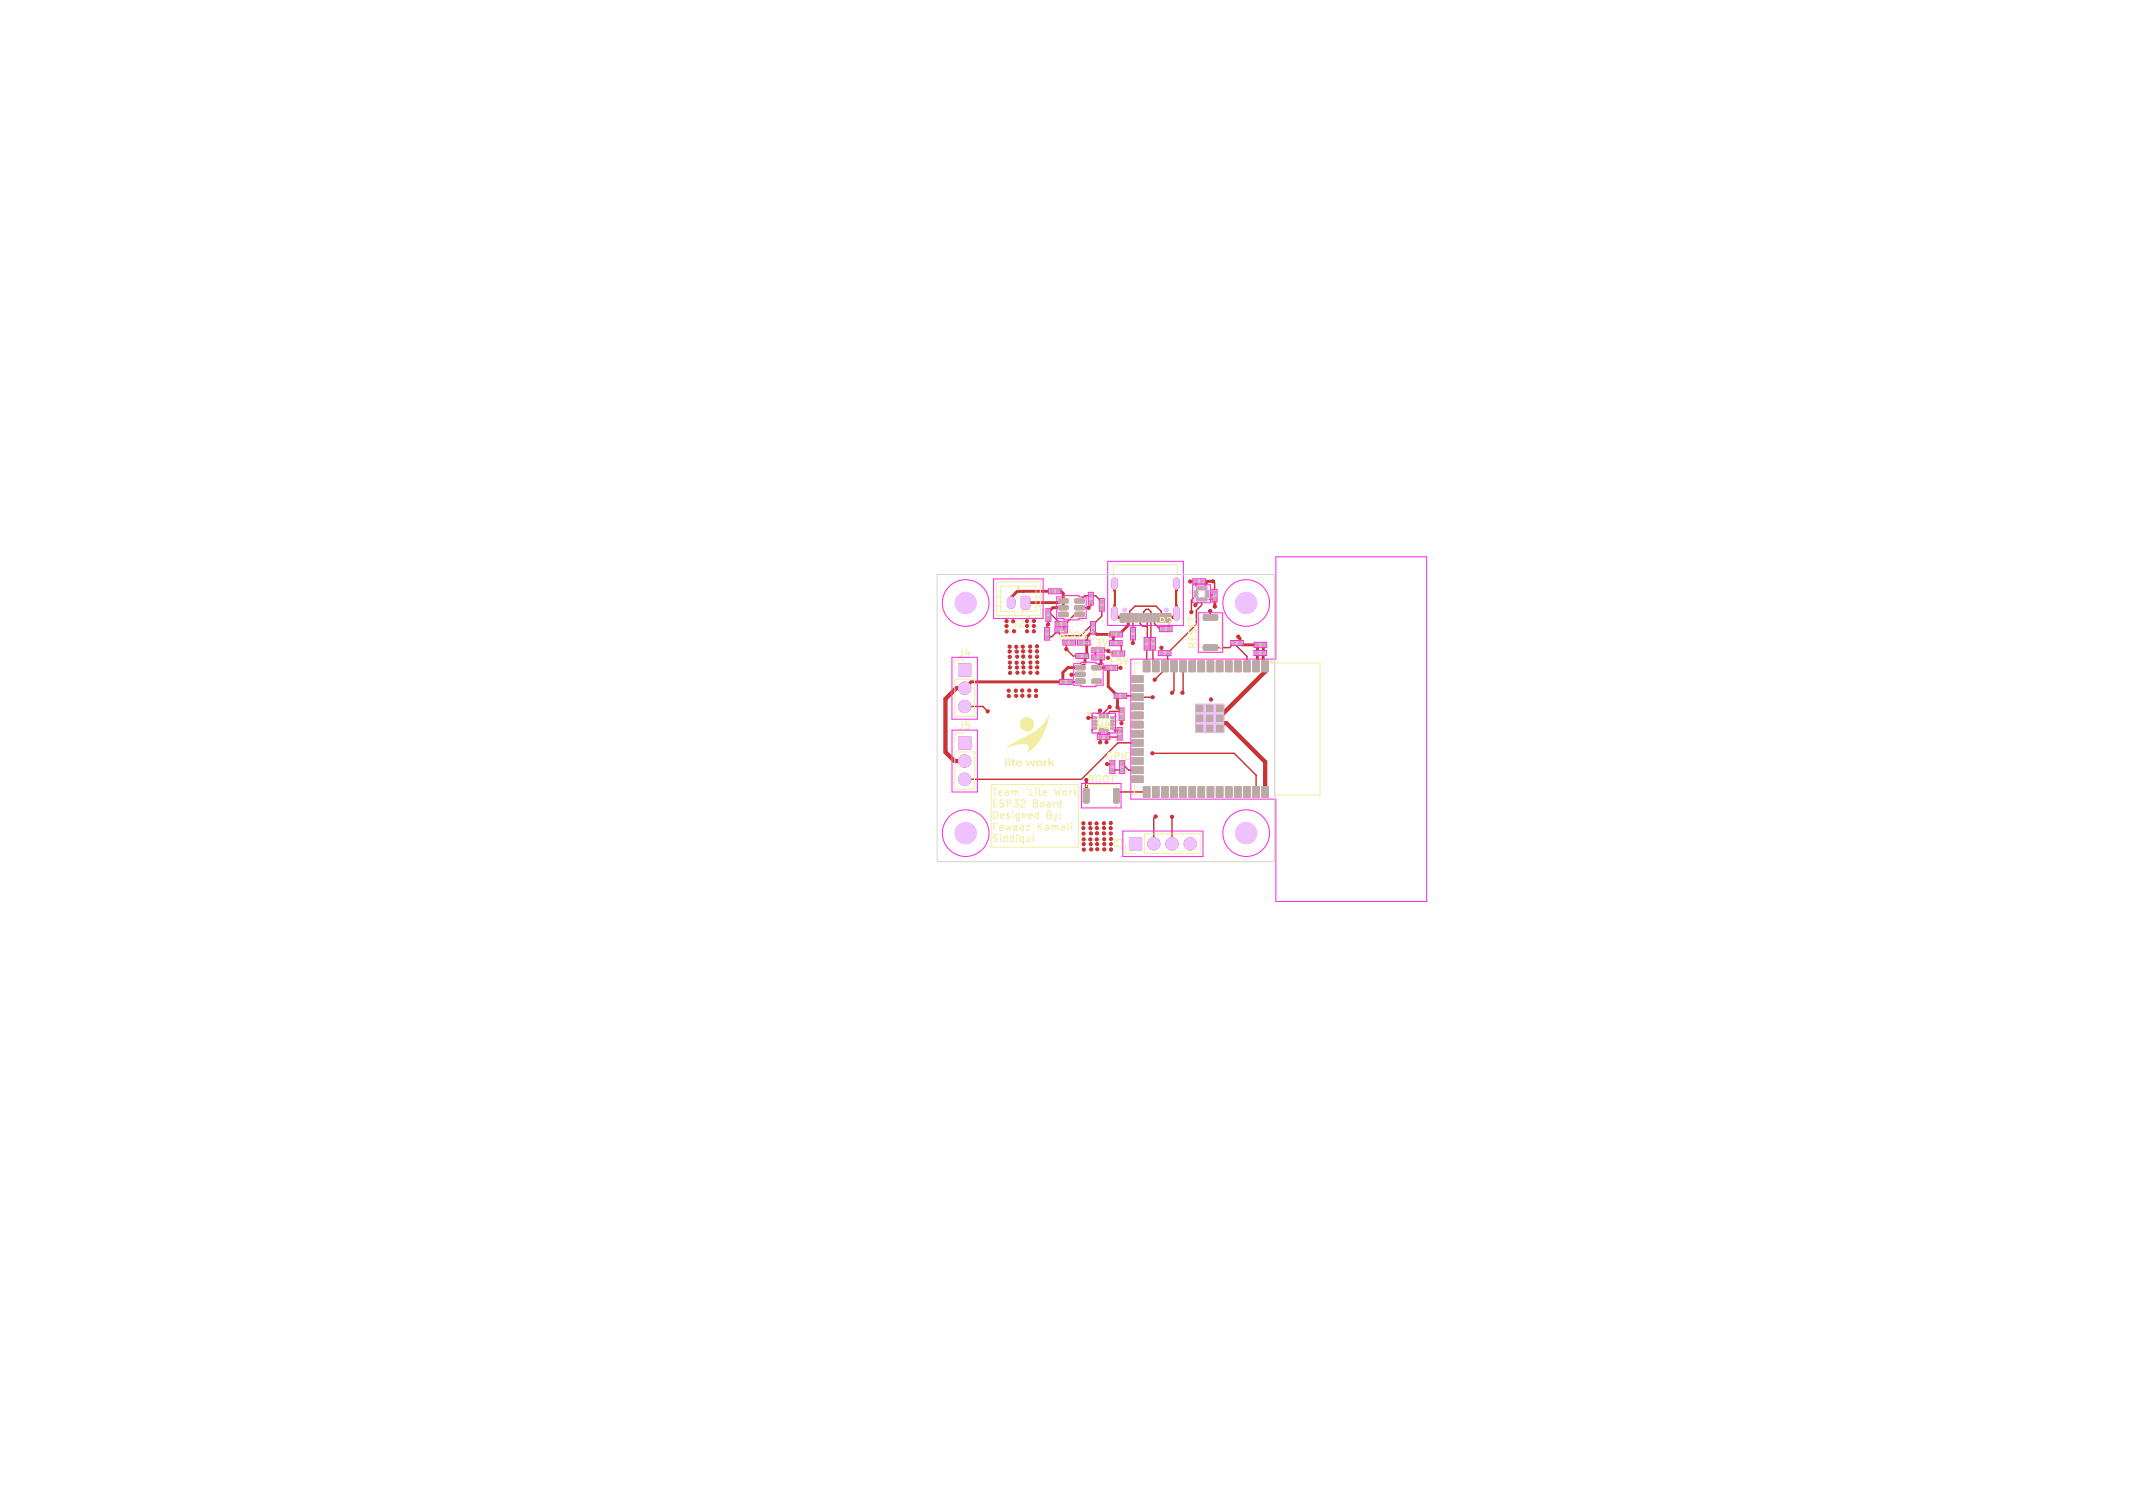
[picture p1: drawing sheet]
<svg xmlns="http://www.w3.org/2000/svg" width="297mm" height="210mm" viewBox="0 0 297 210" stroke-linecap="round" stroke-linejoin="round" font-family="sans-serif">
<defs><g id="words">
<g font-size="1.4" fill="#f2eda1">
<text x="140.8" y="87.6">J2</text>
<text x="133.3" y="91.7">J4</text>
<text x="166.8" y="90.5" transform="rotate(-90 166.8 90.5)">RESET</text>
<text x="133.3" y="101.8">J5</text>
<text x="152.6" y="101.4">U4</text>
<text x="138" y="110.9">Team</text>
<text x="138" y="112.5">ESP32</text>
<text x="142.8" y="110.9">'Lite</text>
<text x="143.7" y="112.5">Board</text>
<text x="147" y="110.9">Work</text>
<text x="151.3" y="109.3">BOOT</text>
<text x="138" y="114.1">Designed</text>
<text x="138" y="115.7">Fawaaz</text>
<text x="138" y="117.4">Siddiqui</text>
<text x="144.4" y="115.7">Kamali</text>
<text x="145.7" y="114.1">By:</text>
<text x="156.5" y="118.5" transform="rotate(-90 156.5 118.5)">J3</text>
</g>
<g font-size="1.4" fill="#ff26e2">
<text x="147.3" y="89.3">BOOST</text>
<text x="161.2" y="87.3">R2</text>
<text x="151.1" y="90.3">+3V</text>
<text x="154" y="92.8">+5V</text>
<text x="151.1" y="100.4">*</text>
<text x="152.6" y="102.3">C5</text>
<text x="153.9" y="106">GPIO</text>
</g>
</g></defs>
<g fill="#c83434" stroke="#c83434" stroke-width=".14">
<path d="M152 86.7l.4 .1-.1 .5h-.3z"/>
<path d="M152 87.6h.4l-.1 .6-.3-.1z"/>
<path d="M171.6 89.4h.5v.3h-.5z"/>
<path d="M172.4 89.4h.5l.1 .3h-.6z"/>
<path d="M154.7 89.4h.5l.1 .3-.6 .1z"/>
<path d="M155.5 89.4h.5l.1 .3-.6 .1z"/>
<path d="M147.7 94.8h.6v.3l-.6 .1z"/>
<path d="M148.5 94.8h.6v.3l-.5 .1z"/>
<path d="M147 82.2h.5l.1 .3h-.6z"/>
<path d="M146.2 82.2h.5l.1 .3h-.6z"/>
<path d="M151.7 82.7h.4l-.1 .6-.3-.1z"/>
<path d="M151.7 83.5h.4l-.1 .6-.3-.1z"/>
<path d="M153.2 84.3l.4 .1v.5h-.4z"/>
<path d="M153.2 83.5l.4 .1v.5h-.4z"/>
<path d="M155.3 96.7h.6v.3l-.6 .1z"/>
<path d="M156.1 96.7h.6v.3l-.5 .1z"/>
<path d="M161.5 90.8h.5l.1 .3h-.6z"/>
<path d="M162.3 90.8h.5l.1 .3h-.6z"/>
<path d="M159.5 89.8h.4l-.1 .6-.3-.1z"/>
<path d="M159.5 89h.4l-.1 .6-.3-.1z"/>
<path d="M160.4 89h.3v.6l-.4-.1z"/>
<path d="M160.4 89.8h.3v.6l-.4-.1z"/>
<path d="M157.6 87.5l.3 .1v.5h-.3z"/>
<path d="M157.6 88.4h.3v.6l-.3-.1z"/>
<path d="M161.6 87.4h.6v.4h-.5z"/>
<path d="M162.4 87.4h.6v.4h-.5z"/>
<path d="M154.7 106.9l.4 .1-.1 .5h-.3z"/>
<path d="M154.7 106.1l.4 .1-.1 .5h-.3z"/>
<path d="M147.1 86.7h.5l.1 .3-.6 .1z"/>
<path d="M147.9 86.7h.6v.3l-.6 .1z"/>
<path d="M156.1 106.9l.3 .1v.5h-.3z"/>
<path d="M156.1 106.1l.3 .1v.5h-.3z"/>
<path d="M152.2 91.4h.5l.1 .3h-.6z"/>
<path d="M153 91.4h.6v.3h-.6z"/>
<path d="M155 90.8h.6v.3l-.5 .1z"/>
<path d="M155.8 90.8h.6v.3l-.5 .1z"/>
<path d="M154.7 88.2h.6v.3h-.5z"/>
<path d="M155.5 88.2h.6v.3h-.5z"/>
<path d="M147.9 87.6h.5l.1 .3-.6 .1z"/>
<path d="M147.1 87.6h.5l.1 .3-.6 .1z"/>
<path d="M150.8 91.2h.5l.1 .3h-.6z"/>
<path d="M150 91.2h.5l.1 .3h-.6z"/>
<path d="M145.6 88.4h.4l-.1 .6-.3-.1z"/>
<path d="M145.6 87.6h.4l-.1 .6-.3-.1z"/>
<path d="M145.8 85h.4l-.1 .6-.3-.1z"/>
<path d="M145.8 85.8h.4l-.1 .6-.3-.1z"/>
<path d="M166.3 80.8h.5l.1 .3h-.6z"/>
<path d="M167.1 80.8h.5l.1 .3h-.6z"/>
<path d="M168.9 82.3h.4v.6l-.4-.1z"/>
<path d="M168.9 83.1h.4v.6l-.4-.1z"/>
<path d="M153 102.5h.5l.1 .3h-.6z"/>
<path d="M153.8 102.5h.5l.1 .3h-.6z"/>
<path d="M156 98.8h.4l-.1 .6-.3-.1z"/>
<path d="M156 99.6h.4l-.1 .6-.3-.1z"/>
<path d="M155.7 101.5h.4l-.1 .6-.3-.1z"/>
<path d="M155.7 102.3h.4l-.1 .6h-.3z"/>
<path d="M174.8 90.8l.5-.1 .1 .4h-.6z"/>
<path d="M175.6 90.8l.5-.1 .1 .4h-.6z"/>
<path d="M174.8 89.6h.6v.3l-.6 .1z"/>
<path d="M175.6 89.6h.6v.3l-.5 .1z"/>
<path d="M149.7 85.3h1.2l.1 .5-.2 .1h-1l-.1-.2z"/>
<path d="M149.7 84.4l1.2-.1 .1 .5-.2 .1h-1l-.1-.1z"/>
<path d="M149.7 83.4h1.2l.1 .5-.2 .1h-1l-.1-.2z"/>
<path d="M147.4 83.4h1.2l.1 .5-.1 .1h-1.1l-.1-.2z"/>
<path d="M147.4 84.4l1.2-.1 .1 .5-.1 .1h-1.1l-.1-.1z"/>
<path d="M147.4 85.3h1.2l.1 .5-.1 .1h-1.1l-.1-.2z"/>
<path d="M167.6 85.6h1.8l.1 .2v.5l-.2 .1h-1.6l-.1-.2z"/>
<path d="M167.6 89.8h1.8l.1 .2v.5l-.2 .1h-1.6l-.1-.2z"/>
<path d="M150.9 109.9l.5-.1 .2 .1v1.7l-.1 .2h-.5l-.1-.1z"/>
<path d="M155.1 109.9l.5-.1 .2 .1 .1 1.7-.2 .2h-.5l-.1-.1z"/>
<path d="M133.5 102.6h1.7v1.7h-1.7z"/>
<path d="M133.5 92.5h1.7v1.7h-1.7z"/>
<path d="M157.3 116.7h1.7v1.7h-1.7z"/>
<path d="M142.3 83.1h.8l.3 .1v1.4l-.2 .2h-.8l-.2-.2z"/>
<path d="M152.3 99.8h.4v.3h-.4z"/>
<path d="M154.7 101.3h.4v.3h-.4z"/>
<path d="M154.7 100.8h.4v.3h-.4z"/>
<path d="M154.7 100.3h.4v.3h-.4z"/>
<path d="M154.7 99.8h.4v.3h-.4z"/>
<path d="M154.1 99.5h.2v.5h-.2z"/>
<path d="M153.6 99.5h.2v.5h-.2z"/>
<path d="M153.1 99.5h.2v.5h-.2z"/>
<path d="M175.7 92h.9v1.5h-.9z"/>
<path d="M174.4 92h.9v1.5h-.9z"/>
<path d="M173.2 92h.9v1.5h-.9z"/>
<path d="M171.9 92h.9v1.5h-.9z"/>
<path d="M170.6 92h.9v1.5h-.9z"/>
<path d="M169.4 92h.9v1.5h-.9z"/>
<path d="M168.1 92h.9v1.5h-.9z"/>
<path d="M166.8 92h.9v1.5h-.9z"/>
<path d="M165.6 92h.9v1.5h-.9z"/>
<path d="M164.3 92h.9v1.5h-.9z"/>
<path d="M163 92h.9v1.5h-.9z"/>
<path d="M161.7 92h.9v1.5h-.9z"/>
<path d="M160.5 92h.9v1.5h-.9z"/>
<path d="M159.2 92h.9v1.5h-.9z"/>
<path d="M157.7 94.1h1.5v.9h-1.5z"/>
<path d="M157.7 95.4h1.5v.9h-1.5z"/>
<path d="M157.7 96.6h1.5v.9h-1.5z"/>
<path d="M157.7 97.9h1.5v.9h-1.5z"/>
<path d="M157.7 99.2h1.5v.9h-1.5z"/>
<path d="M157.7 100.5h1.5v.9h-1.5z"/>
<path d="M157.7 101.7h1.5v.9h-1.5z"/>
<path d="M157.7 103h1.5v.9h-1.5z"/>
<path d="M157.7 104.3h1.5v.9h-1.5z"/>
<path d="M157.7 105.5h1.5v.9h-1.5z"/>
<path d="M157.7 106.8h1.5v.9h-1.5z"/>
<path d="M157.7 108.1h1.5v.9h-1.5z"/>
<path d="M159.2 109.5h.9v1.5h-.9z"/>
<path d="M160.5 109.5h.9v1.5h-.9z"/>
<path d="M161.7 109.5h.9v1.5h-.9z"/>
<path d="M163 109.5h.9v1.5h-.9z"/>
<path d="M164.3 109.5h.9v1.5h-.9z"/>
<path d="M165.6 109.5h.9v1.5h-.9z"/>
<path d="M166.8 109.5h.9v1.5h-.9z"/>
<path d="M168.1 109.5h.9v1.5h-.9z"/>
<path d="M169.4 109.5h.9v1.5h-.9z"/>
<path d="M170.6 109.5h.9v1.5h-.9z"/>
<path d="M171.9 109.5h.9v1.5h-.9z"/>
<path d="M173.2 109.5h.9v1.5h-.9z"/>
<path d="M174.4 109.5h.9v1.5h-.9z"/>
<path d="M175.7 109.5h.9v1.5h-.9z"/>
<path d="M166.5 98.1h3.9v3.9h-3.9z"/>
<path d="M162.4 85.4h.6v1.2h-.6z"/>
<path d="M161.6 85.4h.6v1.2h-.6z"/>
<path d="M160.6 85.4h.3v1.2h-.3z"/>
<path d="M159.6 85.4h.3v1.2h-.3z"/>
<path d="M159.1 85.4h.3v1.2h-.3z"/>
<path d="M158.1 85.4h.3v1.2h-.3z"/>
<path d="M156.8 85.4h.6v1.2h-.6z"/>
<path d="M156 85.4h.6v1.2h-.6z"/>
<path d="M157.6 85.4h.3v1.2h-.3z"/>
<path d="M158.6 85.4h.3v1.2h-.3z"/>
<path d="M160.1 85.4h.3v1.2h-.3z"/>
<path d="M161.1 85.4h.3v1.2h-.3z"/>
<path d="M149.8 92.7h1.2l.1 .5-.2 .1h-1l-.1-.2z"/>
<path d="M149.8 93.7l1.2-.1 .1 .5-.2 .1h-1l-.1-.1z"/>
<path d="M149.8 94.6h1.2l.1 .5-.2 .1h-1l-.1-.2z"/>
<path d="M152.1 94.6h1.2v.5l-.1 .1h-1.1l-.1-.2z"/>
<path d="M152.1 92.7h1.2v.5l-.1 .1h-1.1l-.1-.2z"/>
<path d="M166.4 82.3h.3v.3h-.3z"/>
<path d="M166.4 82.8h.3v.3h-.3z"/>
<path d="M166.7 83.3h.3v.4h-.3z"/>
<path d="M167.2 83.3h.3v.4h-.3z"/>
<path d="M167.7 83.3h.3v.4h-.3z"/>
<path d="M167.9 82.8h.4v.3h-.4z"/>
<path d="M167.9 82.3h.4v.3h-.4z"/>
<path d="M167.7 81.7h.3v.4h-.3z"/>
<path d="M167.2 81.7h.3v.4h-.3z"/>
<path d="M166.7 81.7h.3v.4h-.3z"/>
<circle cx="134.3" cy="106" r=".85"/>
<circle cx="134.3" cy="108.5" r=".85"/>
<circle cx="134.3" cy="95.8" r=".85"/>
<circle cx="134.3" cy="98.4" r=".85"/>
<circle cx="160.7" cy="117.5" r=".85"/>
<circle cx="163.2" cy="117.5" r=".85"/>
<circle cx="165.7" cy="117.5" r=".85"/>
<circle cx="169.1" cy="98.6" r=".3"/>
<circle cx="167.7" cy="98.6" r=".3"/>
<circle cx="169.8" cy="99.3" r=".3"/>
<circle cx="168.4" cy="99.3" r=".3"/>
<circle cx="167" cy="99.3" r=".3"/>
<circle cx="169.1" cy="100" r=".3"/>
<circle cx="167.7" cy="100" r=".3"/>
<circle cx="169.8" cy="100.7" r=".3"/>
<circle cx="168.4" cy="100.7" r=".3"/>
<circle cx="167" cy="100.7" r=".3"/>
<circle cx="169.1" cy="101.4" r=".3"/>
<circle cx="167.7" cy="101.4" r=".3"/>
<circle cx="141.4" cy="96.2" r=".22"/>
<circle cx="142.3" cy="96.9" r=".22"/>
<circle cx="143.3" cy="96.2" r=".22"/>
<circle cx="140.5" cy="96.2" r=".22"/>
<circle cx="144.3" cy="96.2" r=".23"/>
<circle cx="141.5" cy="96.9" r=".22"/>
<circle cx="142.3" cy="96.2" r=".22"/>
<circle cx="140.5" cy="96.9" r=".22"/>
<circle cx="144.3" cy="96.9" r=".22"/>
<circle cx="143.3" cy="96.9" r=".22"/>
<circle cx="143.4" cy="90" r=".23"/>
<circle cx="142.4" cy="90.1" r=".23"/>
<circle cx="141.6" cy="90.7" r=".22"/>
<circle cx="144.4" cy="90.7" r=".22"/>
<circle cx="144.4" cy="91.5" r=".22"/>
<circle cx="143.5" cy="90.7" r=".23"/>
<circle cx="142.5" cy="91.4" r=".23"/>
<circle cx="140.6" cy="90.1" r=".22"/>
<circle cx="143.4" cy="91.5" r=".22"/>
<circle cx="142.5" cy="90.7" r=".23"/>
<circle cx="141.6" cy="91.5" r=".22"/>
<circle cx="141.5" cy="90.1" r=".23"/>
<circle cx="140.6" cy="91.5" r=".22"/>
<circle cx="140.6" cy="90.7" r=".22"/>
<circle cx="142.5" cy="93.7" r=".22"/>
<circle cx="142.5" cy="92.9" r=".22"/>
<circle cx="140.6" cy="92.3" r=".22"/>
<circle cx="140.6" cy="93.7" r=".23"/>
<circle cx="143.5" cy="92.3" r=".23"/>
<circle cx="140.6" cy="92.9" r=".23"/>
<circle cx="141.7" cy="93.7" r=".23"/>
<circle cx="142.5" cy="92.3" r=".23"/>
<circle cx="143.5" cy="93.7" r=".23"/>
<circle cx="141.6" cy="92.3" r=".22"/>
<circle cx="144.4" cy="92.9" r=".22"/>
<circle cx="144.4" cy="93.7" r=".23"/>
<circle cx="143.5" cy="92.9" r=".23"/>
<circle cx="141.6" cy="93" r=".22"/>
<circle cx="144.4" cy="90" r=".23"/>
<circle cx="144.4" cy="92.2" r=".23"/>
<circle cx="152.7" cy="116" r=".23"/>
<circle cx="152.7" cy="115.3" r=".23"/>
<circle cx="150.9" cy="114.7" r=".23"/>
<circle cx="150.9" cy="116.1" r=".22"/>
<circle cx="153.7" cy="114.7" r=".23"/>
<circle cx="150.9" cy="115.3" r=".23"/>
<circle cx="151.9" cy="116.1" r=".22"/>
<circle cx="152.7" cy="114.7" r=".22"/>
<circle cx="153.7" cy="116.1" r=".22"/>
<circle cx="151.8" cy="114.7" r=".23"/>
<circle cx="154.7" cy="115.3" r=".22"/>
<circle cx="154.7" cy="116.1" r=".23"/>
<circle cx="153.7" cy="115.3" r=".23"/>
<circle cx="151.8" cy="115.3" r=".22"/>
<circle cx="154.7" cy="114.6" r=".23"/>
<circle cx="152.8" cy="118.3" r=".22"/>
<circle cx="152.7" cy="116.9" r=".22"/>
<circle cx="152.8" cy="117.5" r=".22"/>
<circle cx="151.9" cy="117.6" r=".22"/>
<circle cx="150.9" cy="117.6" r=".23"/>
<circle cx="150.9" cy="116.9" r=".23"/>
<circle cx="151.9" cy="118.3" r=".22"/>
<circle cx="150.9" cy="118.3" r=".23"/>
<circle cx="153.7" cy="118.3" r=".22"/>
<circle cx="154.7" cy="118.3" r=".23"/>
<circle cx="154.7" cy="117.5" r=".22"/>
<circle cx="154.7" cy="116.8" r=".23"/>
<circle cx="153.8" cy="117.5" r=".22"/>
<circle cx="153.7" cy="116.9" r=".23"/>
<circle cx="151.8" cy="116.9" r=".22"/>
<circle cx="141.2" cy="87.9" r=".22"/>
<circle cx="140.2" cy="87.9" r=".22"/>
<circle cx="143" cy="87.9" r=".22"/>
<circle cx="144" cy="87.9" r=".22"/>
<circle cx="143.9" cy="87.2" r=".23"/>
<circle cx="143" cy="87.2" r=".22"/>
<circle cx="140.1" cy="87.2" r=".22"/>
<circle cx="144" cy="86.5" r=".22"/>
<circle cx="143" cy="86.5" r=".22"/>
<circle cx="140.2" cy="86.5" r=".22"/>
<circle cx="153.2" cy="103.4" r=".22"/>
<circle cx="155.9" cy="101.8" r=".22"/>
<circle cx="163.2" cy="96.5" r=".22"/>
<circle cx="160.9" cy="113.7" r=".22"/>
<circle cx="164.6" cy="96.5" r=".22"/>
<circle cx="163.2" cy="113.7" r=".22"/>
<circle cx="160.5" cy="104.9" r=".22"/>
<circle cx="137.5" cy="99.1" r=".22"/>
<circle cx="160.5" cy="97.1" r=".23"/>
<circle cx="165.9" cy="85.2" r=".23"/>
<circle cx="154.5" cy="98.5" r=".22"/>
<circle cx="160.8" cy="94.7" r=".23"/>
<circle cx="153.2" cy="99" r=".22"/>
<circle cx="166.4" cy="84.3" r=".23"/>
<circle cx="157.7" cy="89.5" r=".22"/>
<circle cx="154.3" cy="90.6" r=".22"/>
<circle cx="156.2" cy="100.7" r=".22"/>
<circle cx="168.9" cy="81" r=".22"/>
<circle cx="168.5" cy="85.1" r=".23"/>
<circle cx="151.6" cy="84.6" r=".23"/>
<circle cx="145.9" cy="87" r=".22"/>
<circle cx="149.2" cy="94" r=".22"/>
<circle cx="154.1" cy="103.4" r=".23"/>
<circle cx="154.2" cy="106.4" r=".22"/>
<circle cx="169.1" cy="101.5" r=".23"/>
<circle cx="167.7" cy="101.5" r=".23"/>
<circle cx="168.4" cy="100.8" r=".22"/>
<circle cx="167" cy="100.8" r=".22"/>
<circle cx="167.7" cy="100.1" r=".22"/>
<circle cx="169.1" cy="100.1" r=".22"/>
<circle cx="165.7" cy="81" r=".22"/>
<circle cx="155.6" cy="98.5" r=".23"/>
<circle cx="161.7" cy="90.2" r=".23"/>
<circle cx="169.2" cy="84.5" r=".23"/>
<circle cx="172.4" cy="88.7" r=".23"/>
<circle cx="148.5" cy="90.4" r=".23"/>
<circle cx="169.9" cy="100.8" r=".22"/>
<circle cx="169.8" cy="99.4" r=".23"/>
<circle cx="168.4" cy="99.4" r=".23"/>
<circle cx="167.1" cy="99.3" r=".22"/>
<circle cx="167.7" cy="98.7" r=".22"/>
<circle cx="169.1" cy="98.7" r=".22"/>
<circle cx="168.6" cy="97.4" r=".22"/>
<circle cx="168.5" cy="98.8" r=".22"/>
</g>
<path d="M140.8 83.7v.5" fill="none" stroke="#c83434" stroke-width="1.2"/>
<path d="M155.2 80.9v.8M155.2 84.9v1.1M163.8 80.9v.8M163.8 84.9v1.1" fill="none" stroke="#c83434" stroke-width=".9"/>
<g fill="none" stroke="#c83434" stroke-width=".4">
<path d="M142.5 82.3v.1M146.5 82.3l-4.9 .1-.8 .8v.7M147.3 82.3h.5l.2 .3v2h-1.4l-.6 .6M148 83.7l-.2 .2h-5M151.3 89.5v1.6l-.2 .3v.9l-.7 .7h-1.7l-.7 .7v1.3h-12.8l-.9 .8M152.2 87.8l.5 .6h2.3v1.2M153.3 91.6v.8l-.6 .6h1.6v2.6l1.3 1.3v1.6l.6 .6M155.2 81.3v4.1l.6 .6h.5M157.1 86v1.1l-1.3 1.3M163.8 81.3v4.1l-.6 .6M167.4 81h1.5M169.1 83.4v1.1"/>
<path d="M172.4 88.7l.3 .2v.7l.2 .2h2.2v2.8l-.2 .2M175.9 89.8v2.7l.3 .3M175.9 90.9h.1M151.3 108.6v2.2M151.3 110.8h-.1"/>
</g>
<g fill="none" stroke="#c83434" stroke-width=".2">
<path d="M134.3 98.4h2.6l.6 .7M146 86.1v.8l-.2 .2v.8M146 85.2l1.4 1.4v.3M147.4 87.8l-.9 .9h-.7M148.5 89.5v.9l.9 1h.9M150.3 83.7l.7-.7h1.6l.8 .8M150.3 85.6h-.7l-1.3 1.3h-.1v.9M150.4 93.9l-1.2 .1M150.4 94.9l-.1 .1h-1.5M151.6 99.9h.9M151.9 83.8v.5l-.3 .3h-1.3M152.5 91.5v.1"/>
<path d="M152.5 90.6v.9M153.2 99v.7M153.3 90.6h.9l.5 .4h.6M153.4 84.6v1.2l-1.2 1.2h-.2l-1.5 1.5h-2.7M154.5 98.5l-.8 .8v.4M155.8 89.6l.3 .3v1.1M156.2 99.9v.8M156.2 99.1h-1.6l-.4 .3v.3M156.4 96.9h1.8l.2 .2h2.1M157.8 88.7l-.1 .8M157.8 86v1.8M158.8 86v.9l.3 .3h.7"/>
<path d="M159.3 86v-.8l.3-.3h.3l.4 .3v3.8l.2 .3M159.7 90.1v2.7M159.8 86v3.2h-.1M160.5 90.1v2.3l.4 .4M160.8 86v.9l.7 .7M161.7 85.8v-.7l-.7-.7h-3l-.7 .7v.7l-.2 .2M161.7 90.2l.1 .8M163.5 92.8v3.4l-.3 .3M164.7 92.8v3.6l-.1 .1M165.7 81h.9v.7l.2 .2v.3l-.3 .2M166.5 82.9l-.6 .7v1.6M166.8 83.5v.4l-.4 .4"/>
<path d="M167.3 81.9h.5v-.4l.5-.5h.7l.1 .1v1.5l-.4 .3h-.6M167.3 83.5v.8l-.7 .7v2l-4 4v1.4l-.4 .4v.4l-1.4 1.5M168.5 85.1v.9M168.5 90.2h2.7l.6-.6 1.8 1.8v1.4M169.1 83.4l-.1 .1h-1.2M169.1 81.8h.1M153.3 102.6l-.1 .8M154.1 103.4h.1M154.9 107.2h.1M154.9 107.2h1.3M154.9 101.4l.3 .4h.7M155.9 102.6h-1.8v.8"/>
<path d="M156.3 106.4l.9 .9h1.2M158.4 103.4h-2.7l-5.1 5.1h-16.3M159.7 110.3h-3.7l-.5 .5M160.5 104.9h11.4l3 3v2.4M160.9 113.7l-.2 .3v3.5M163.2 113.8v3.7M163.2 113.8h.1M174.9 110.3h.1"/>
</g>
<path d="M134.3 95.8h-1.2l-1.5 1.5v7.4l1.3 1.3h1.4M168.5 98.8l-.1 1.2M176.2 92.8v.7l-6.6 6.5h-1.2M168.4 100l.7 .7h1.7l5.4 5.4v4.2" fill="none" stroke="#c83434" stroke-width=".6"/>
<g fill="#efc1ff" stroke="#efc1ff" stroke-width=".14">
<path d="M152 86.7l.4 .1-.1 .5h-.3z"/>
<path d="M152 87.6h.4l-.1 .6-.3-.1z"/>
<path d="M171.6 89.4h.5v.3h-.5z"/>
<path d="M172.4 89.4h.5l.1 .3h-.6z"/>
<path d="M154.7 89.4h.5l.1 .3-.6 .1z"/>
<path d="M155.5 89.4h.5l.1 .3-.6 .1z"/>
<path d="M147.7 94.8h.6v.3l-.6 .1z"/>
<path d="M148.5 94.8h.6v.3l-.5 .1z"/>
<path d="M147 82.2h.5l.1 .3h-.6z"/>
<path d="M146.2 82.2h.5l.1 .3h-.6z"/>
<path d="M151.7 82.7h.4l-.1 .6-.3-.1z"/>
<path d="M151.7 83.5h.4l-.1 .6-.3-.1z"/>
<path d="M153.2 84.3l.4 .1v.5h-.4z"/>
<path d="M153.2 83.5l.4 .1v.5h-.4z"/>
<path d="M155.3 96.7h.6v.3l-.6 .1z"/>
<path d="M156.1 96.7h.6v.3l-.5 .1z"/>
<path d="M161.5 90.8h.5l.1 .3h-.6z"/>
<path d="M162.3 90.8h.5l.1 .3h-.6z"/>
<path d="M159.5 89.8h.4l-.1 .6-.3-.1z"/>
<path d="M159.5 89h.4l-.1 .6-.3-.1z"/>
<path d="M160.4 89h.3v.6l-.4-.1z"/>
<path d="M160.4 89.8h.3v.6l-.4-.1z"/>
<path d="M157.6 87.5l.3 .1v.5h-.3z"/>
<path d="M157.6 88.4h.3v.6l-.3-.1z"/>
<path d="M161.6 87.4h.6v.4h-.5z"/>
<path d="M162.4 87.4h.6v.4h-.5z"/>
<path d="M154.7 106.9l.4 .1-.1 .5h-.3z"/>
<path d="M154.7 106.1l.4 .1-.1 .5h-.3z"/>
<path d="M147.1 86.7h.5l.1 .3-.6 .1z"/>
<path d="M147.9 86.7h.6v.3l-.6 .1z"/>
<path d="M156.1 106.9l.3 .1v.5h-.3z"/>
<path d="M156.1 106.1l.3 .1v.5h-.3z"/>
<path d="M152.2 91.4h.5l.1 .3h-.6z"/>
<path d="M153 91.4h.6v.3h-.6z"/>
<path d="M155 90.8h.6v.3l-.5 .1z"/>
<path d="M155.8 90.8h.6v.3l-.5 .1z"/>
<path d="M154.7 88.2h.6v.3h-.5z"/>
<path d="M155.5 88.2h.6v.3h-.5z"/>
<path d="M147.9 87.6h.5l.1 .3-.6 .1z"/>
<path d="M147.1 87.6h.5l.1 .3-.6 .1z"/>
<path d="M150.8 91.2h.5l.1 .3h-.6z"/>
<path d="M150 91.2h.5l.1 .3h-.6z"/>
<path d="M145.6 88.4h.4l-.1 .6-.3-.1z"/>
<path d="M145.6 87.6h.4l-.1 .6-.3-.1z"/>
<path d="M145.8 85h.4l-.1 .6-.3-.1z"/>
<path d="M145.8 85.8h.4l-.1 .6-.3-.1z"/>
<path d="M166.3 80.8h.5l.1 .3h-.6z"/>
<path d="M167.1 80.8h.5l.1 .3h-.6z"/>
<path d="M168.9 82.3h.4v.6l-.4-.1z"/>
<path d="M168.9 83.1h.4v.6l-.4-.1z"/>
<path d="M153 102.5h.5l.1 .3h-.6z"/>
<path d="M153.8 102.5h.5l.1 .3h-.6z"/>
<path d="M156 98.8h.4l-.1 .6-.3-.1z"/>
<path d="M156 99.6h.4l-.1 .6-.3-.1z"/>
<path d="M155.7 101.5h.4l-.1 .6-.3-.1z"/>
<path d="M155.7 102.3h.4l-.1 .6h-.3z"/>
<path d="M174.8 90.8l.5-.1 .1 .4h-.6z"/>
<path d="M175.6 90.8l.5-.1 .1 .4h-.6z"/>
<path d="M174.8 89.6h.6v.3l-.6 .1z"/>
<path d="M175.6 89.6h.6v.3l-.5 .1z"/>
<path d="M149.7 85.3h1.2l.1 .5-.2 .1h-1l-.1-.2z"/>
<path d="M149.7 84.4l1.2-.1 .1 .5-.2 .1h-1l-.1-.1z"/>
<path d="M149.7 83.4h1.2l.1 .5-.2 .1h-1l-.1-.2z"/>
<path d="M147.4 83.4h1.2l.1 .5-.1 .1h-1.1l-.1-.2z"/>
<path d="M147.4 84.4l1.2-.1 .1 .5-.1 .1h-1.1l-.1-.1z"/>
<path d="M147.4 85.3h1.2l.1 .5-.1 .1h-1.1l-.1-.2z"/>
<path d="M167.6 85.6h1.8l.1 .2v.5l-.2 .1h-1.6l-.1-.2z"/>
<path d="M167.6 89.8h1.8l.1 .2v.5l-.2 .1h-1.6l-.1-.2z"/>
<path d="M150.9 109.9l.5-.1 .2 .1v1.7l-.1 .2h-.5l-.1-.1z"/>
<path d="M155.1 109.9l.5-.1 .2 .1 .1 1.7-.2 .2h-.5l-.1-.1z"/>
<path d="M133.5 102.6h1.7v1.7h-1.7z"/>
<path d="M133.5 92.5h1.7v1.7h-1.7z"/>
<path d="M157.3 116.7h1.7v1.7h-1.7z"/>
<path d="M142.3 83.1h.8l.3 .1v1.4l-.2 .2h-.8l-.2-.2z"/>
<path d="M152.3 99.8h.4v.3h-.4z"/>
<path d="M154.7 101.3h.4v.3h-.4z"/>
<path d="M154.7 100.8h.4v.3h-.4z"/>
<path d="M154.7 100.3h.4v.3h-.4z"/>
<path d="M154.7 99.8h.4v.3h-.4z"/>
<path d="M154.1 99.5h.2v.5h-.2z"/>
<path d="M153.6 99.5h.2v.5h-.2z"/>
<path d="M153.1 99.5h.2v.5h-.2z"/>
<path d="M175.7 92h.9v1.5h-.9z"/>
<path d="M174.4 92h.9v1.5h-.9z"/>
<path d="M173.2 92h.9v1.5h-.9z"/>
<path d="M171.9 92h.9v1.5h-.9z"/>
<path d="M170.6 92h.9v1.5h-.9z"/>
<path d="M169.4 92h.9v1.5h-.9z"/>
<path d="M168.1 92h.9v1.5h-.9z"/>
<path d="M166.8 92h.9v1.5h-.9z"/>
<path d="M165.6 92h.9v1.5h-.9z"/>
<path d="M164.3 92h.9v1.5h-.9z"/>
<path d="M163 92h.9v1.5h-.9z"/>
<path d="M161.7 92h.9v1.5h-.9z"/>
<path d="M160.5 92h.9v1.5h-.9z"/>
<path d="M159.2 92h.9v1.5h-.9z"/>
<path d="M157.7 94.1h1.5v.9h-1.5z"/>
<path d="M157.7 95.4h1.5v.9h-1.5z"/>
<path d="M157.7 96.6h1.5v.9h-1.5z"/>
<path d="M157.7 97.9h1.5v.9h-1.5z"/>
<path d="M157.7 99.2h1.5v.9h-1.5z"/>
<path d="M157.7 100.5h1.5v.9h-1.5z"/>
<path d="M157.7 101.7h1.5v.9h-1.5z"/>
<path d="M157.7 103h1.5v.9h-1.5z"/>
<path d="M157.7 104.3h1.5v.9h-1.5z"/>
<path d="M157.7 105.5h1.5v.9h-1.5z"/>
<path d="M157.7 106.8h1.5v.9h-1.5z"/>
<path d="M157.7 108.1h1.5v.9h-1.5z"/>
<path d="M159.2 109.5h.9v1.5h-.9z"/>
<path d="M160.5 109.5h.9v1.5h-.9z"/>
<path d="M161.7 109.5h.9v1.5h-.9z"/>
<path d="M163 109.5h.9v1.5h-.9z"/>
<path d="M164.3 109.5h.9v1.5h-.9z"/>
<path d="M165.6 109.5h.9v1.5h-.9z"/>
<path d="M166.8 109.5h.9v1.5h-.9z"/>
<path d="M168.1 109.5h.9v1.5h-.9z"/>
<path d="M169.4 109.5h.9v1.5h-.9z"/>
<path d="M170.6 109.5h.9v1.5h-.9z"/>
<path d="M171.9 109.5h.9v1.5h-.9z"/>
<path d="M173.2 109.5h.9v1.5h-.9z"/>
<path d="M174.4 109.5h.9v1.5h-.9z"/>
<path d="M175.7 109.5h.9v1.5h-.9z"/>
<path d="M166.5 98.1h3.9v3.9h-3.9z"/>
<path d="M162.4 85.4h.6v1.2h-.6z"/>
<path d="M161.6 85.4h.6v1.2h-.6z"/>
<path d="M160.6 85.4h.3v1.2h-.3z"/>
<path d="M159.6 85.4h.3v1.2h-.3z"/>
<path d="M159.1 85.4h.3v1.2h-.3z"/>
<path d="M158.1 85.4h.3v1.2h-.3z"/>
<path d="M156.8 85.4h.6v1.2h-.6z"/>
<path d="M156 85.4h.6v1.2h-.6z"/>
<path d="M157.6 85.4h.3v1.2h-.3z"/>
<path d="M158.6 85.4h.3v1.2h-.3z"/>
<path d="M160.1 85.4h.3v1.2h-.3z"/>
<path d="M161.1 85.4h.3v1.2h-.3z"/>
<path d="M149.8 92.7h1.2l.1 .5-.2 .1h-1l-.1-.2z"/>
<path d="M149.8 93.7l1.2-.1 .1 .5-.2 .1h-1l-.1-.1z"/>
<path d="M149.8 94.6h1.2l.1 .5-.2 .1h-1l-.1-.2z"/>
<path d="M152.1 94.6h1.2v.5l-.1 .1h-1.1l-.1-.2z"/>
<path d="M152.1 92.7h1.2v.5l-.1 .1h-1.1l-.1-.2z"/>
<path d="M166.3 82.2h.5v.5h-.5z"/>
<path d="M166.3 82.7h.5v.5h-.5z"/>
<path d="M166.6 83.2h.5v.6h-.5z"/>
<path d="M167.1 83.2h.5v.6h-.5z"/>
<path d="M167.6 83.2h.5v.6h-.5z"/>
<path d="M167.8 82.7h.6v.5h-.6z"/>
<path d="M167.8 82.2h.6v.5h-.6z"/>
<path d="M167.6 81.6h.5v.6h-.5z"/>
<path d="M167.1 81.6h.5v.6h-.5z"/>
<path d="M166.6 81.6h.5v.6h-.5z"/>
<circle cx="134.3" cy="106" r=".85"/>
<circle cx="134.3" cy="108.5" r=".85"/>
<circle cx="134.3" cy="95.8" r=".85"/>
<circle cx="134.3" cy="98.4" r=".85"/>
<circle cx="160.7" cy="117.5" r=".85"/>
<circle cx="163.2" cy="117.5" r=".85"/>
<circle cx="165.7" cy="117.5" r=".85"/>
<circle cx="134.5" cy="116" r="1.5"/>
<circle cx="134.5" cy="84" r="1.5"/>
<circle cx="173.5" cy="116" r="1.5"/>
<circle cx="173.5" cy="84" r="1.5"/>
<circle cx="169.1" cy="98.6" r=".3"/>
<circle cx="167.7" cy="98.6" r=".3"/>
<circle cx="169.8" cy="99.3" r=".3"/>
<circle cx="168.4" cy="99.3" r=".3"/>
<circle cx="167" cy="99.3" r=".3"/>
<circle cx="169.1" cy="100" r=".3"/>
<circle cx="167.7" cy="100" r=".3"/>
<circle cx="169.8" cy="100.7" r=".3"/>
<circle cx="168.4" cy="100.7" r=".3"/>
<circle cx="167" cy="100.7" r=".3"/>
<circle cx="169.1" cy="101.4" r=".3"/>
<circle cx="167.7" cy="101.4" r=".3"/>
<circle cx="162.4" cy="85" r=".3"/>
<circle cx="156.6" cy="85" r=".3"/>
</g>
<path d="M140.8 83.7v.5" fill="none" stroke="#efc1ff" stroke-width="1.2"/>
<path d="M155.2 80.9v.8M155.2 84.9v1.1M163.8 80.9v.8M163.8 84.9v1.1" fill="none" stroke="#efc1ff" stroke-width=".9"/>
<g fill="#bbaaa4" stroke="#bbaaa4" stroke-width=".14">
<path d="M152 86.8h.3v.4h-.3z"/>
<path d="M152 87.7h.3v.4h-.3z"/>
<path d="M171.6 89.4h.4v.3h-.4z"/>
<path d="M172.5 89.4h.4v.3h-.4z"/>
<path d="M154.7 89.4h.4v.3h-.4z"/>
<path d="M155.6 89.4h.4v.3h-.4z"/>
<path d="M147.8 94.8h.4v.3h-.4z"/>
<path d="M148.6 94.8h.4v.3h-.4z"/>
<path d="M147.1 82.2h.4v.3h-.4z"/>
<path d="M146.2 82.2h.4v.3h-.4z"/>
<path d="M151.7 82.7h.3v.4h-.3z"/>
<path d="M151.7 83.6h.3v.4h-.3z"/>
<path d="M153.3 84.5h.3v.4h-.3z"/>
<path d="M153.3 83.6h.3v.4h-.3z"/>
<path d="M155.4 96.7h.4v.4h-.4z"/>
<path d="M156.2 96.7h.4v.4h-.4z"/>
<path d="M161.5 90.8h.4v.3h-.4z"/>
<path d="M162.4 90.8h.4v.3h-.4z"/>
<path d="M159.5 89.9h.3v.4h-.3z"/>
<path d="M159.5 89h.3v.4h-.3z"/>
<path d="M160.4 89h.3v.4h-.3z"/>
<path d="M160.4 89.9h.3v.4h-.3z"/>
<path d="M157.6 87.6h.3v.4h-.3z"/>
<path d="M157.6 88.5h.3v.4h-.3z"/>
<path d="M161.7 87.5h.4v.3h-.4z"/>
<path d="M162.6 87.5h.4v.3h-.4z"/>
<path d="M154.7 107h.3v.5h-.3z"/>
<path d="M154.7 106.2h.3v.4h-.3z"/>
<path d="M147.2 86.7h.4v.3h-.4z"/>
<path d="M148 86.7h.4v.3h-.4z"/>
<path d="M156.1 107.1h.3v.4h-.3z"/>
<path d="M156.1 106.2h.3v.4h-.3z"/>
<path d="M152.3 91.4h.4v.3h-.4z"/>
<path d="M153.1 91.4h.4v.3h-.4z"/>
<path d="M155.1 90.9h.4v.3h-.4z"/>
<path d="M155.9 90.9h.5v.3h-.5z"/>
<path d="M154.8 88.2h.4v.3h-.4z"/>
<path d="M155.6 88.2h.5v.3h-.5z"/>
<path d="M148 87.6h.4v.3h-.4z"/>
<path d="M147.1 87.6h.4v.3h-.4z"/>
<path d="M150.9 91.2h.4v.3h-.4z"/>
<path d="M150 91.2h.4v.3h-.4z"/>
<path d="M145.6 88.5h.3v.4h-.3z"/>
<path d="M145.6 87.6h.3v.4h-.3z"/>
<path d="M145.8 85h.3v.4h-.3z"/>
<path d="M145.8 85.9h.3v.4h-.3z"/>
<path d="M166.3 80.8h.4v.3h-.4z"/>
<path d="M167.2 80.8h.4v.3h-.4z"/>
<path d="M169 82.3h.3v.4h-.3z"/>
<path d="M169 83.2h.3v.4h-.3z"/>
<path d="M156 98.8h.3v.5h-.3z"/>
<path d="M156 99.7h.3v.4h-.3z"/>
<path d="M155.8 101.6h.3v.4h-.3z"/>
<path d="M155.8 102.4h.3v.4h-.3z"/>
<path d="M174.8 90.8h.5v.3h-.5z"/>
<path d="M175.7 90.8h.4v.3h-.4z"/>
<path d="M174.9 89.7h.4v.3h-.4z"/>
<path d="M175.7 89.7h.4v.3h-.4z"/>
<path d="M149.7 85.3h1.2l.1 .5-.2 .1h-1l-.1-.2z"/>
<path d="M149.7 84.4l1.2-.1 .1 .5-.2 .1h-1l-.1-.1z"/>
<path d="M149.7 83.4h1.2l.1 .5-.2 .1h-1l-.1-.2z"/>
<path d="M147.4 83.4h1.2l.1 .5-.1 .1h-1.1l-.1-.2z"/>
<path d="M147.4 84.4l1.2-.1 .1 .5-.1 .1h-1.1l-.1-.1z"/>
<path d="M147.4 85.3h1.2l.1 .5-.1 .1h-1.1l-.1-.2z"/>
<path d="M167.6 85.6h1.8l.1 .2v.5l-.2 .1h-1.6l-.1-.2z"/>
<path d="M167.6 89.8h1.8l.1 .2v.5l-.2 .1h-1.6l-.1-.2z"/>
<path d="M150.9 109.9l.5-.1 .2 .1v1.7l-.1 .2h-.5l-.1-.1z"/>
<path d="M155.1 109.9l.5-.1 .2 .1 .1 1.7-.2 .2h-.5l-.1-.1z"/>
<path d="M152.3 99.8h.4v.3h-.4z"/>
<path d="M154.7 101.3h.4v.3h-.4z"/>
<path d="M154.7 100.8h.4v.3h-.4z"/>
<path d="M154.7 100.3h.4v.3h-.4z"/>
<path d="M154.7 99.8h.4v.3h-.4z"/>
<path d="M154.1 99.5h.2v.5h-.2z"/>
<path d="M153.6 99.5h.2v.5h-.2z"/>
<path d="M153.1 99.5h.2v.5h-.2z"/>
<path d="M169.4 98.2h.9v.9h-.9z"/>
<path d="M168 98.2h.9v.9h-.9z"/>
<path d="M166.6 98.2h.9v.9h-.9z"/>
<path d="M169.4 99.6h.9v.9h-.9z"/>
<path d="M168 99.6h.9v.9h-.9z"/>
<path d="M166.6 99.6h.9v.9h-.9z"/>
<path d="M169.4 101h.9v.9h-.9z"/>
<path d="M168 101h.9v.9h-.9z"/>
<path d="M166.6 101h.9v.9h-.9z"/>
<path d="M175.7 92h.9v1.5h-.9z"/>
<path d="M174.4 92h.9v1.5h-.9z"/>
<path d="M173.2 92h.9v1.5h-.9z"/>
<path d="M171.9 92h.9v1.5h-.9z"/>
<path d="M170.6 92h.9v1.5h-.9z"/>
<path d="M169.4 92h.9v1.5h-.9z"/>
<path d="M168.1 92h.9v1.5h-.9z"/>
<path d="M166.8 92h.9v1.5h-.9z"/>
<path d="M165.6 92h.9v1.5h-.9z"/>
<path d="M164.3 92h.9v1.5h-.9z"/>
<path d="M163 92h.9v1.5h-.9z"/>
<path d="M161.7 92h.9v1.5h-.9z"/>
<path d="M160.5 92h.9v1.5h-.9z"/>
<path d="M159.2 92h.9v1.5h-.9z"/>
<path d="M157.7 94.1h1.5v.9h-1.5z"/>
<path d="M157.7 95.4h1.5v.9h-1.5z"/>
<path d="M157.7 96.6h1.5v.9h-1.5z"/>
<path d="M157.7 97.9h1.5v.9h-1.5z"/>
<path d="M157.7 99.2h1.5v.9h-1.5z"/>
<path d="M157.7 100.5h1.5v.9h-1.5z"/>
<path d="M157.7 101.7h1.5v.9h-1.5z"/>
<path d="M157.7 103h1.5v.9h-1.5z"/>
<path d="M157.7 104.3h1.5v.9h-1.5z"/>
<path d="M157.7 105.5h1.5v.9h-1.5z"/>
<path d="M157.7 106.8h1.5v.9h-1.5z"/>
<path d="M157.7 108.1h1.5v.9h-1.5z"/>
<path d="M159.2 109.5h.9v1.5h-.9z"/>
<path d="M160.5 109.5h.9v1.5h-.9z"/>
<path d="M161.7 109.5h.9v1.5h-.9z"/>
<path d="M163 109.5h.9v1.5h-.9z"/>
<path d="M164.3 109.5h.9v1.5h-.9z"/>
<path d="M165.6 109.5h.9v1.5h-.9z"/>
<path d="M166.8 109.5h.9v1.5h-.9z"/>
<path d="M168.1 109.5h.9v1.5h-.9z"/>
<path d="M169.4 109.5h.9v1.5h-.9z"/>
<path d="M170.6 109.5h.9v1.5h-.9z"/>
<path d="M171.9 109.5h.9v1.5h-.9z"/>
<path d="M173.2 109.5h.9v1.5h-.9z"/>
<path d="M174.4 109.5h.9v1.5h-.9z"/>
<path d="M175.7 109.5h.9v1.5h-.9z"/>
<path d="M162.4 85.4h.6v1.2h-.6z"/>
<path d="M161.6 85.4h.6v1.2h-.6z"/>
<path d="M160.6 85.4h.3v1.2h-.3z"/>
<path d="M159.6 85.4h.3v1.2h-.3z"/>
<path d="M159.1 85.4h.3v1.2h-.3z"/>
<path d="M158.1 85.4h.3v1.2h-.3z"/>
<path d="M156.8 85.4h.6v1.2h-.6z"/>
<path d="M156 85.4h.6v1.2h-.6z"/>
<path d="M157.6 85.4h.3v1.2h-.3z"/>
<path d="M158.6 85.4h.3v1.2h-.3z"/>
<path d="M160.1 85.4h.3v1.2h-.3z"/>
<path d="M161.1 85.4h.3v1.2h-.3z"/>
<path d="M149.8 92.7h1.2l.1 .5-.2 .1h-1l-.1-.2z"/>
<path d="M149.8 93.7l1.2-.1 .1 .5-.2 .1h-1l-.1-.1z"/>
<path d="M149.8 94.6h1.2l.1 .5-.2 .1h-1l-.1-.2z"/>
<path d="M152.1 94.6h1.2v.5l-.1 .1h-1.1l-.1-.2z"/>
<path d="M152.1 92.7h1.2v.5l-.1 .1h-1.1l-.1-.2z"/>
<path d="M166.4 82.3h.3v.3h-.3z"/>
<path d="M166.4 82.8h.3v.3h-.3z"/>
<path d="M166.7 83.3h.3v.4h-.3z"/>
<path d="M167.2 83.3h.3v.4h-.3z"/>
<path d="M167.7 83.3h.3v.4h-.3z"/>
<path d="M167.9 82.8h.4v.3h-.4z"/>
<path d="M167.9 82.3h.4v.3h-.4z"/>
<path d="M167.7 81.7h.3v.4h-.3z"/>
<path d="M167.2 81.7h.3v.4h-.3z"/>
<path d="M166.7 81.7h.3v.4h-.3z"/>
</g>
<path d="M138 109.3h12.2v8.7h-12.2zM142.9 114.9h.5l-.5 .7h.5M143.4 116.6v.6M143.4 117.1v.1M143.9 116.2v.1M143.9 116.6v.6M144.3 113.3l.3 .1M144.6 113v1M144.6 114h-.3M149.2 114.6v.1M149.2 114.9v.7" fill="none" stroke="#f2eda1" stroke-width=".14"/>
<path d="M154.2 89l-.3 1M157.1 91.5l-.3 1" fill="none" stroke="#f2eda1" stroke-width=".15"/>
<g fill="#f2eda1">
<path d="M140.9 105.7h.2v.2h.3v.2h-.3v.2l.1 .2 .2 .1a.24 .24 0 0 1-.3 .1 .24 .24 0 0 1-.2-.3v-.3h-.1v-.2h.1z"/>
<path d="M141.6 106a.43 .43 0 0 1 .5-.1 .43 .43 0 0 1 .2 .5h-.6a.28 .28 0 0 0 .5 .1l.1 .1a.49 .49 0 0 1-.5 .1 .49 .49 0 0 1-.3-.5h.6a.21 .21 0 0 0-.2-.2 .21 .21 0 0 0-.2 .2h-.2z"/>
<path d="M144.3 106.1a.45 .45 0 0 1 .8 0 .45 .45 0 0 1-.3 .7 .45 .45 0 0 1-.6-.5h.3a.23 .23 0 0 0 .3 .2 .23 .23 0 0 0 0-.4 .23 .23 0 0 0-.3 .2h-.3z"/>
<path d="M140 105.5h.2v1.2h-.2z"/>
<path d="M140.4 105.9h.2v.8h-.2z"/>
<path d="M142.8 105.9h.2l.2 .6 .1-.3a.2 .2 0 0 1 .2-.3 .2 .2 0 0 1 .2 .3l.1 .2a.41 .41 0 0 1 .4-.5l-.1 .4a.4 .4 0 0 1-.4 .4l-.2-.5-.2 .5h-.2z"/>
<path d="M145.3 105.9h.2v.1l.3-.1v.2l-.2 .1-.1 .5h-.2z"/>
<path d="M146 105.6h.2v.6a.5 .5 0 0 1 .6-.3l-.3 .4 .3 .4h-.2l-.3-.3-.1 .1v.2h-.2z"/>
<path d="M140.3 104l.9-.6 1.5-.8a6 6 0 0 0 3.4-3.3 7.9 7.9 0 0 1-2.9 5.4l-.3 .2a.7 .7 0 0 0 .4-.7 .7 .7 0 0 0-.5-.6 5.7 5.7 0 0 0-2.7 .7z"/>
<circle cx="140.5" cy="105.7" r=".13"/>
<circle cx="143" cy="100.9" r="1"/>
</g>
<g fill="none" stroke="#f2eda1" stroke-width=".14">
<path d="M132.9 91.9v1.4M132.9 94.6h2.8v5.2h-2.8zM138.7 81h6.2v4.7h-6.2zM138.7 84.4h.6M138.7 83.1h.6M141.3 85.7v-.6h-2v-3.5h4.9v3.5h-1.9v.6M141.7 81.6v.5h.2v-.5M141.8 81.6v.5M143.1 85.7v.2h.3v-.2M143.1 85.8h.3M144.2 84.4h.7M144.2 83.1h.7"/>
<path d="M145.2 84.8v1.2h-1.3M148.3 86.1h1.8M148.3 83.1h1.8M167 86v4.2M169.8 86h.3v4.2h-.3M132.9 102.1v1.3M132.9 104.7h2.8v5.2h-2.8zM151.3 109.2h4.1M151.3 112.1v.3h4.1v-.3M156.7 118.9h1.4M159.4 116.1h7.7v2.8h-7.7z"/>
<circle cx="148.8" cy="87.8" r=".05"/>
<circle cx="151.9" cy="91.6" r=".05"/>
<circle cx="154.4" cy="88.4" r=".05"/>
<circle cx="154.7" cy="91" r=".05"/>
<circle cx="156.2" cy="107.9" r=".05"/>
</g>
<path d="M150.6 86.1l.3 .4h-.5z" fill="#f2eda1" stroke="#f2eda1" stroke-width=".14"/>
<path d="M152 99.3h.8M154.6 99.3h.7v.3M152 101.8v.3h.8M155.3 101.8v.3h-.7" fill="none" stroke="#f2eda1" stroke-width=".15"/>
<path d="M155.4 100.3h.2v.3h-.2z" fill="#f2eda1"/>
<g fill="none" stroke="#f2eda1" stroke-width=".14">
<path d="M150.6 92.4h1.9M150.6 95.4h1.9M152.5 93.5v.8M155 80.1v-1.4h9v1.4M155 82.4v1.8M159 92.3h-1v1.5M164 82.4v1.8M166.3 81.7v.3M166.3 83.4v.3M168.3 81.7v.3M168.3 83.4v.3M177.6 92.3h6.2v18.4h-6.2"/>
<path d="M158 109.2v1.5h1"/>
</g>
<g fill="#f2eda1" stroke="#f2eda1" stroke-width=".14">
<path d="M176.9 91.8l.5 .5h-.5z"/>
<path d="M149.9 92.1h.4l-.2 .3z"/>
</g>
<circle cx="165.7" cy="82.4" r=".1" fill="none" stroke="#f2eda1" stroke-width=".2"/>
<g fill="none" stroke="#ff26e2" stroke-width=".14">
<path d="M154.2 78.2h10.6v8.9h-10.6zM132.6 91.5h3.5v8.7h-3.5zM138.3 80.6h6.9v5.5h-6.9zM145.4 87.4h.7v1.7h-.7zM145.6 84.8h.7v1.7h-.7zM146 82h1.7v.7h-1.7zM146.9 87.4h1.7v.7h-1.7zM146.9 86.5h1.8v.7h-1.8zM147.1 83.1h1v-.2h2.1v.2h1v3h-1v.2h-2.1v-.2h-1zM147.5 94.6h1.8v.7h-1.8zM148 89.1v.7h1.7v-.7M149.5 92.4h1v-.2h2.1v.2h1v3h-1v.2h-2.1v-.2h-1z"/>
<path d="M149.8 91h1.8v.7h-1.8zM150 89.1v.7h1.8M151.5 82.5h.7v1.8h-.7zM151.8 88.3v-1.7h.7v1.7M152 91.2h1.8v.7h-1.8zM152 90.2v.7h1.8v-.7M153.1 83.3h.7v1.8h-.7zM153.8 92.7v.7h1.8v-.7M154.5 89.2h1.7v.7h-1.7zM154.5 88h1.8v.7h-1.8zM154.8 91.4v-.7h1.8v.7M155.1 96.6h1.8v.7h-1.8z"/>
<path d="M155.8 98.6h.7v1.8h-.7zM157.4 87.4h.7v1.7h-.7zM157.5 91.8h20.2v-14.3h21v48h-21v-14.2h-20.2zM159.3 88.8h.7v1.7h-.7zM160.2 88.8h.7v1.7h-.7zM161.3 90.6h1.7v.7h-1.7zM161.4 87.3v.7h1.8v-.7M166.1 81.4h2.5v2.5h-2.5zM166.1 80.6h1.7v.7h-1.7zM166.8 85.3h3.5v5.5h-3.5zM168.8 82.1h.7v1.7h-.7zM171.4 89.2h1.7v.7h-1.7z"/>
<path d="M174.6 90.6h1.8v.7h-1.8zM174.6 89.5h1.8v.7h-1.8zM132.6 101.7h3.5v8.6h-3.5zM150.6 109.1h5.5v3.4h-5.5zM152.8 102.3v.7h1.7v-.7M154.5 105.9v1.8h.7v-1.8M155.6 101.3h.7v1.8h-.7zM155.9 105.9v1.8h.7v-1.8M156.3 115.7h11.2v3.6h-11.2z"/>
<circle cx="134.5" cy="84" r="3.3"/>
<circle cx="173.5" cy="84" r="3.2"/>
<circle cx="134.5" cy="116" r="3.3"/>
<circle cx="173.5" cy="116" r="3.3"/>
</g>
<path d="M152.1 99.3h3.2v2.8h-.9M152.1 99.7v2.4h.9" fill="none" stroke="#ff26e2" stroke-width=".15"/>
<g fill="#ff26e2" stroke="#ff26e2" stroke-width=".14">
<circle cx="152.1" cy="99.7" r=".08"/>
<circle cx="152.1" cy="101.7" r=".08"/>
<circle cx="153" cy="99.3" r=".08"/>
<circle cx="154.4" cy="99.3" r=".08"/>
<circle cx="155.3" cy="99.7" r=".08"/>
<circle cx="155.3" cy="101.7" r=".08"/>
</g>
<path d="M130.5 80h47v40h-47z" fill="none" stroke="#d0d2cd" stroke-width=".14"/>
<use href="#words"/>
</svg>
